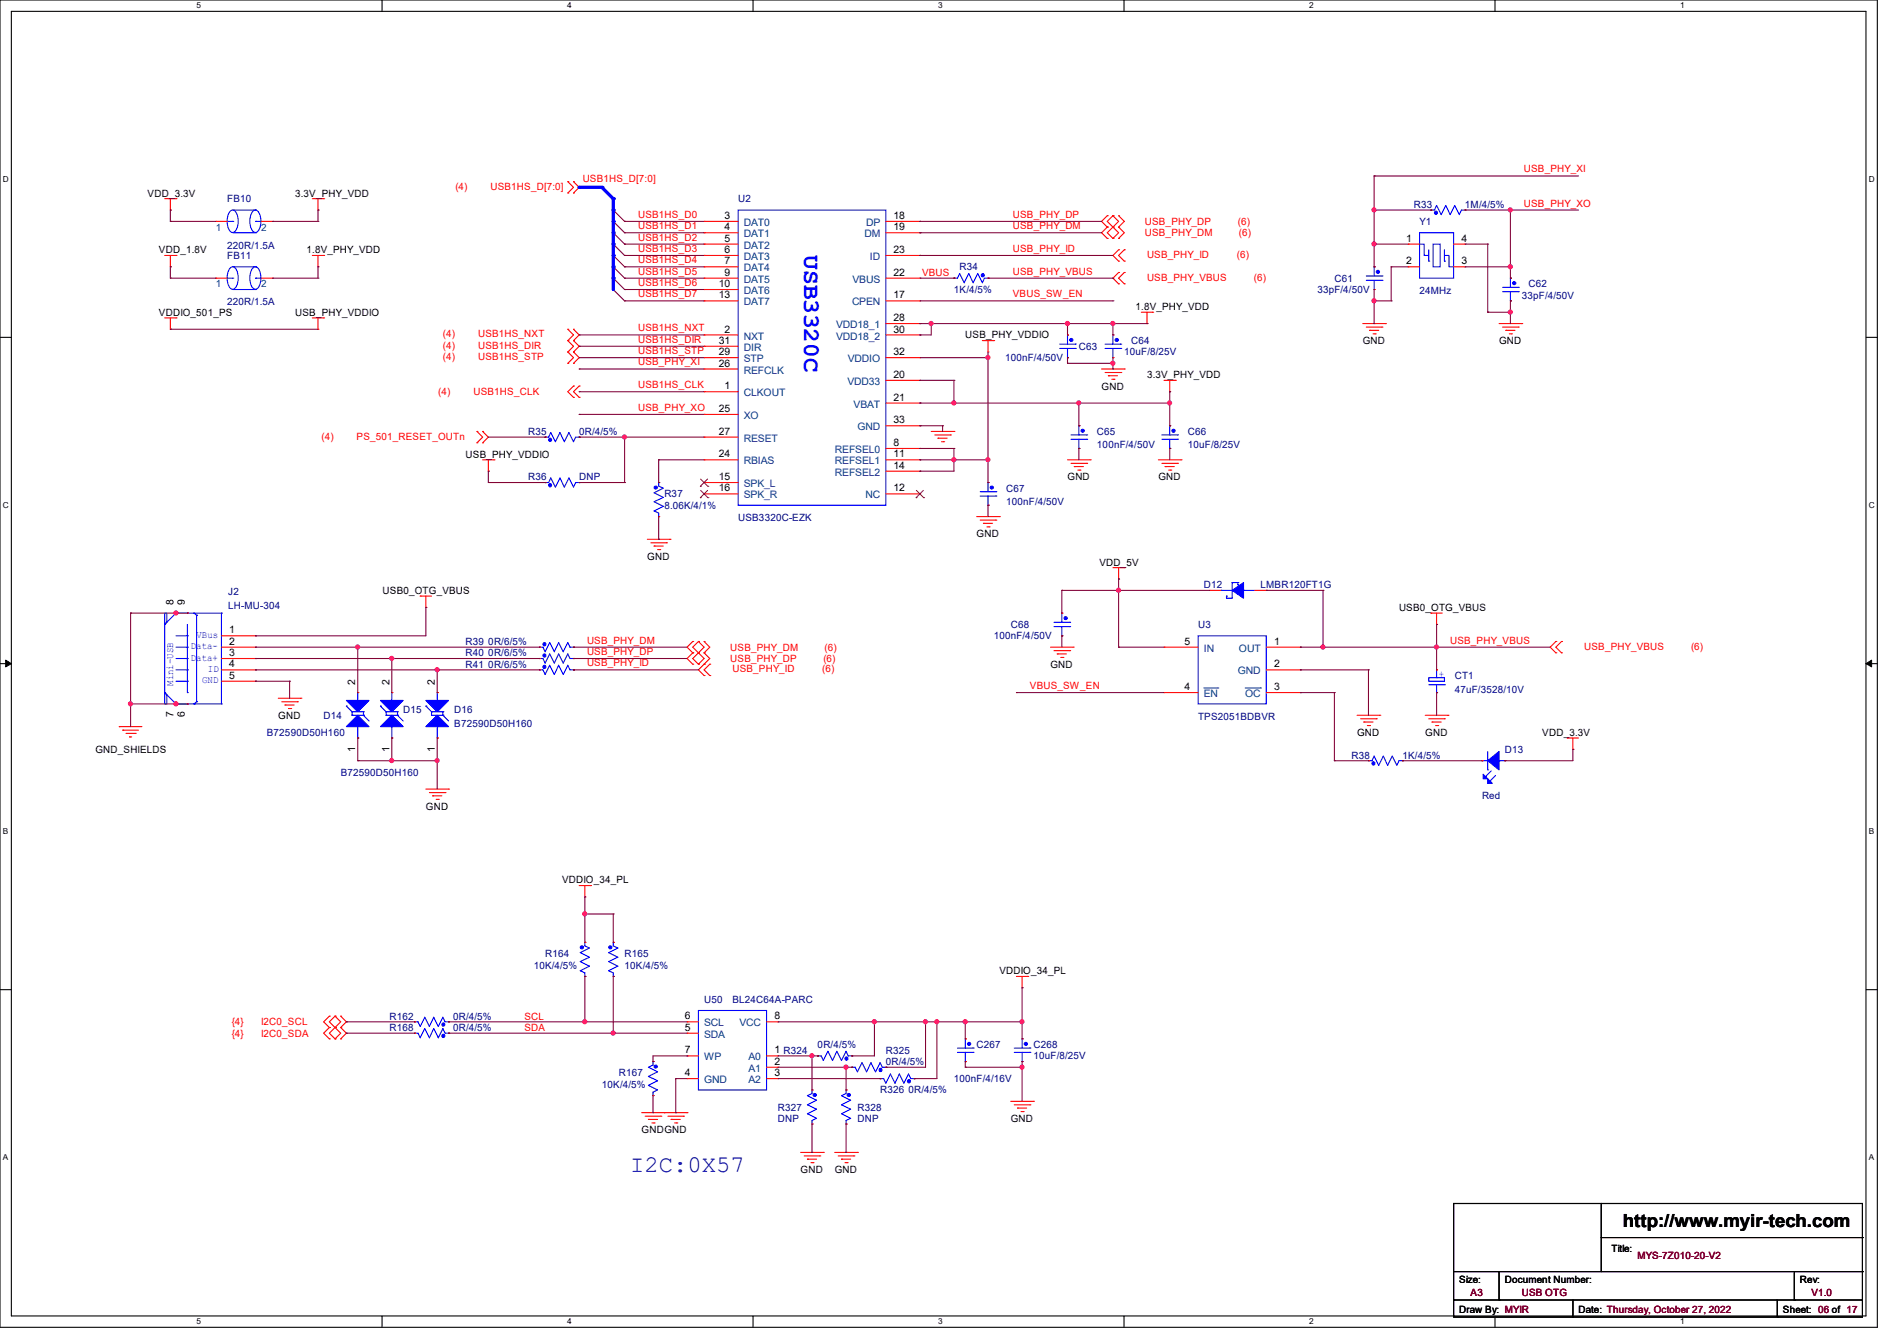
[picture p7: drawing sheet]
<svg xmlns="http://www.w3.org/2000/svg" width="297mm" height="210mm" viewBox="0 0 297 210" stroke-linecap="round" stroke-linejoin="round" font-family="sans-serif">
<defs><g id="words">
<text font-size="3.7" fill="#00f" x="125.9" y="40" transform="rotate(90 125.9 40)">USB3320C</text>
<text font-size="3.7" fill="#0000a0" x="98.7" y="183.5">I2C:0X57</text>
<text font-size="2.8" x="254.1" y="192.2">http://www.myir-tech.com</text>
<g font-size="1.6" fill="#f00">
<text x="71.3" y="29.7">(4)</text>
<text x="76.8" y="29.7">USB1HS_D[7:0]</text>
<text x="91.2" y="28.6">USB1HS_D[7:0]</text>
<text x="238.6" y="27">USB_PHY_XI</text>
<text x="99.9" y="34.1">USB1HS_D0</text>
<text x="99.9" y="35.9">USB1HS_D1</text>
<text x="158.6" y="35.9">USB_PHY_DM</text>
<text x="158.6" y="34.1">USB_PHY_DP</text>
<text x="179.2" y="35.2">USB_PHY_DP</text>
<text x="193.8" y="35.2">(6)</text>
<text x="238.6" y="32.3">USB_PHY_XO</text>
<text x="99.9" y="37.7">USB1HS_D2</text>
<text x="99.9" y="39.5">USB1HS_D3</text>
<text x="99.9" y="41.2">USB1HS_D4</text>
<text x="158.6" y="39.5">USB_PHY_ID</text>
<text x="179.2" y="37">USB_PHY_DM</text>
<text x="179.6" y="40.4">USB_PHY_ID</text>
<text x="193.6" y="40.4">(6)</text>
<text x="194" y="37">(6)</text>
<text x="99.9" y="43">USB1HS_D5</text>
<text x="99.9" y="44.8">USB1HS_D6</text>
<text x="99.9" y="46.6">USB1HS_D7</text>
<text x="144.4" y="43.2">VBUS</text>
<text x="158.6" y="43">USB_PHY_VBUS</text>
<text x="158.6" y="46.6">VBUS_SW_EN</text>
<text x="179.6" y="43.9">USB_PHY_VBUS</text>
<text x="196.3" y="43.9">(6)</text>
<text x="69.3" y="52.8">(4)</text>
<text x="74.8" y="52.8">USB1HS_NXT</text>
<text x="99.9" y="51.9">USB1HS_NXT</text>
<text x="99.9" y="53.7">USB1HS_DIR</text>
<text x="69.3" y="54.6">(4)</text>
<text x="69.3" y="56.4">(4)</text>
<text x="74.8" y="54.6">USB1HS_DIR</text>
<text x="74.8" y="56.4">USB1HS_STP</text>
<text x="99.9" y="57.2">USB_PHY_XI</text>
<text x="99.9" y="55.5">USB1HS_STP</text>
<text x="68.6" y="61.9">(4)</text>
<text x="74.1" y="61.9">USB1HS_CLK</text>
<text x="99.9" y="60.8">USB1HS_CLK</text>
<text x="99.9" y="64.3">USB_PHY_XO</text>
<text x="50.3" y="68.8">(4)</text>
<text x="55.8" y="68.8">PS_501_RESET_OUTn</text>
<text x="91.9" y="100.8">USB_PHY_DM</text>
<text x="114.3" y="101.9">USB_PHY_DM</text>
<text x="129.1" y="101.9">(6)</text>
<text x="227" y="100.8">USB_PHY_VBUS</text>
<text x="248" y="101.7">USB_PHY_VBUS</text>
<text x="264.8" y="101.7">(6)</text>
<text x="91.9" y="102.6">USB_PHY_DP</text>
<text x="91.9" y="104.4">USB_PHY_ID</text>
<text x="114.3" y="103.7">USB_PHY_DP</text>
<text x="114.7" y="105.3">USB_PHY_ID</text>
<text x="128.7" y="105.3">(6)</text>
<text x="128.9" y="103.7">(6)</text>
<text x="161.2" y="107.9">VBUS_SW_EN</text>
<text x="36.3" y="160.6">{4}</text>
<text x="40.9" y="160.6">I2C0_SCL</text>
<text x="82.1" y="159.7">SCL</text>
<text x="82.1" y="161.5">SDA</text>
<text x="36.3" y="162.3">{4}</text>
<text x="40.9" y="162.3">I2C0_SDA</text>
</g>
<g font-size="1.6">
<text x="23.1" y="30.8">VDD_3.3V</text>
<text x="46.2" y="30.8">3.3V_PHY_VDD</text>
<text x="113.5" y="34.3">3</text>
<text x="139.9" y="34.3">18</text>
<text x="24.9" y="39.7">VDD_1.8V</text>
<text x="48" y="39.7">1.8V_PHY_VDD</text>
<text x="113.5" y="36.1">4</text>
<text x="113.5" y="37.8">5</text>
<text x="113.5" y="39.6">6</text>
<text x="113.5" y="41.4">7</text>
<text x="139.9" y="36.1">19</text>
<text x="139.9" y="39.6">23</text>
<text x="220.1" y="37.8">1</text>
<text x="220.1" y="41.4">2</text>
<text x="228.8" y="37.8">4</text>
<text x="228.8" y="41.4">3</text>
<text x="112.6" y="45">10</text>
<text x="112.6" y="46.7">13</text>
<text x="113.5" y="43.2">9</text>
<text x="139.9" y="43.2">22</text>
<text x="139.9" y="46.7">17</text>
<text x="24.9" y="49.4">VDDIO_501_PS</text>
<text x="46.2" y="49.4">USB_PHY_VDDIO</text>
<text x="112.6" y="53.8">31</text>
<text x="113.5" y="52.1">2</text>
<text x="139.9" y="50.3">28</text>
<text x="139.9" y="52.1">30</text>
<text x="151.1" y="53">USB_PHY_VDDIO</text>
<text x="177.8" y="48.6">1.8V_PHY_VDD</text>
<text x="213.4" y="53.9">GND</text>
<text x="234.7" y="53.9">GND</text>
<text x="112.6" y="55.6">29</text>
<text x="112.6" y="57.4">26</text>
<text x="139.9" y="55.6">32</text>
<text x="139.9" y="59.2">20</text>
<text x="179.6" y="59.2">3.3V_PHY_VDD</text>
<text x="112.6" y="64.5">25</text>
<text x="113.5" y="61">1</text>
<text x="139.9" y="62.7">21</text>
<text x="172.5" y="61">GND</text>
<text x="72.9" y="71.7">USB_PHY_VDDIO</text>
<text x="112.6" y="68.1">27</text>
<text x="112.6" y="71.6">24</text>
<text x="139.9" y="66.3">33</text>
<text x="139.9" y="69.8">8</text>
<text x="139.9" y="71.6">11</text>
<text x="112.6" y="75.2">15</text>
<text x="112.6" y="77">16</text>
<text x="139.9" y="73.4">14</text>
<text x="139.9" y="77">12</text>
<text x="167.1" y="75.2">GND</text>
<text x="181.4" y="75.2">GND</text>
<text x="101.3" y="87.7">GND</text>
<text x="152.9" y="84.1">GND</text>
<text x="172.1" y="88.6">VDD_5V</text>
<text x="27.2" y="94.8" transform="rotate(-90 27.2 94.8)">8</text>
<text x="29" y="94.8" transform="rotate(-90 29 94.8)">9</text>
<text x="59.9" y="93">USB0_OTG_VBUS</text>
<text x="219" y="95.7">USB0_OTG_VBUS</text>
<text x="35.9" y="99.2">1</text>
<text x="35.9" y="101">2</text>
<text x="185.5" y="101">5</text>
<text x="199.5" y="101">1</text>
<text x="35.9" y="102.7">3</text>
<text x="35.9" y="104.5">4</text>
<text x="35.9" y="106.3">5</text>
<text x="55.6" y="107.2" transform="rotate(-90 55.6 107.2)">2</text>
<text x="61" y="107.2" transform="rotate(-90 61 107.2)">2</text>
<text x="68.1" y="107.2" transform="rotate(-90 68.1 107.2)">2</text>
<text x="164.5" y="104.6">GND</text>
<text x="199.5" y="104.5">2</text>
<text x="27.2" y="112.4" transform="rotate(-90 27.2 112.4)">7</text>
<text x="29" y="112.4" transform="rotate(-90 29 112.4)">6</text>
<text x="43.6" y="112.6">GND</text>
<text x="185.5" y="108.1">4</text>
<text x="199.5" y="108.1">3</text>
<text x="14.9" y="117.9">GND_SHIELDS</text>
<text x="55.6" y="117.7" transform="rotate(-90 55.6 117.7)">1</text>
<text x="61" y="117.7" transform="rotate(-90 61 117.7)">1</text>
<text x="68.1" y="117.7" transform="rotate(-90 68.1 117.7)">1</text>
<text x="212.5" y="115.2">GND</text>
<text x="223.1" y="115.2">GND</text>
<text x="241.5" y="115.2">VDD_3.3V</text>
<text x="66.7" y="126.8">GND</text>
<text x="88" y="138.3">VDDIO_34_PL</text>
<text x="156.5" y="152.6">VDDIO_34_PL</text>
<text x="107.2" y="161.4">5</text>
<text x="107.2" y="159.6">6</text>
<text x="121.2" y="159.6">8</text>
<text x="107.2" y="165">7</text>
<text x="121.2" y="165">1 R324</text>
<text x="121.2" y="166.8">2</text>
<text x="107.2" y="168.5">4</text>
<text x="121.2" y="168.5">3</text>
<text x="100.5" y="177.5">GNDGND</text>
<text x="158.2" y="175.7">GND</text>
<text x="125.3" y="183.7">GND</text>
<text x="130.7" y="183.7">GND</text>
<text x="252.3" y="196.1">Title:</text>
<text x="228.5" y="200.9">Size:</text>
<text x="235.6" y="200.9">Document Number:</text>
<text x="281.8" y="200.9">Rev:</text>
<text x="228.5" y="205.6">Draw By: MYIR</text>
<text x="247.1" y="205.6">Date: Thursday, October 27, 2022</text>
<text x="279.1" y="205.6">Sheet: 06 of 17</text>
</g>
<g font-size="1.6" fill="#000080">
<text x="35.6" y="31.7">FB10</text>
<text x="115.6" y="31.7">U2</text>
<text x="221.4" y="32.6">R33</text>
<text x="222.2" y="35.2">Y1</text>
<text x="229.4" y="32.6">1M/4/5%</text>
<text x="35.6" y="38.9">220R/1.5A</text>
<text x="35.6" y="40.6">FB11</text>
<text x="35.6" y="47.8">220R/1.5A</text>
<text x="149.4" y="45.9">1K/4/5%</text>
<text x="150.2" y="42.3">R34</text>
<text x="206.2" y="45.9">33pF/4/50V</text>
<text x="208.9" y="44.1">C61</text>
<text x="222.2" y="46.1">24MHz</text>
<text x="238.3" y="46.8">33pF/4/50V</text>
<text x="239.3" y="45">C62</text>
<text x="177.1" y="53.9">C64</text>
<text x="157.4" y="56.6">100nF/4/50V</text>
<text x="168.9" y="54.8">C63</text>
<text x="176" y="55.7">10uF/8/25V</text>
<text x="82.7" y="68.1">R35</text>
<text x="90.7" y="68.1">0R/4/5%</text>
<text x="171.7" y="68.1">C65</text>
<text x="171.7" y="70.2">100nF/4/50V</text>
<text x="186" y="68.1">C66</text>
<text x="186" y="70.2">10uF/8/25V</text>
<text x="82.7" y="75.2">R36</text>
<text x="90.7" y="75.2">DNP</text>
<text x="104" y="77.9">R37</text>
<text x="157.5" y="77">C67</text>
<text x="104" y="79.7">8.06K/4/1%</text>
<text x="115.6" y="81.6">USB3320C-EZK</text>
<text x="157.5" y="79.1">100nF/4/50V</text>
<text x="35.7" y="93.2">J2</text>
<text x="35.7" y="95.3">LH-MU-304</text>
<text x="188.5" y="92.1">D12</text>
<text x="197.4" y="92.1">LMBR120FT1G</text>
<text x="72.9" y="101">R39</text>
<text x="76.5" y="101">0R/6/5%</text>
<text x="155.6" y="100.1">100nF/4/50V</text>
<text x="158.2" y="98.3">C68</text>
<text x="187.6" y="98.3">U3</text>
<text x="72.9" y="102.8">R40</text>
<text x="72.9" y="104.6">R41</text>
<text x="76.5" y="102.8">0R/6/5%</text>
<text x="76.5" y="104.6">0R/6/5%</text>
<text x="227.8" y="106.3">CT1</text>
<text x="50.7" y="112.6">D14</text>
<text x="63.1" y="111.7">D15</text>
<text x="71.1" y="111.7">D16</text>
<text x="71.1" y="113.8">B72590D50H160</text>
<text x="187.6" y="112.7">TPS2051BDBVR</text>
<text x="227.8" y="108.5">47uF/3528/10V</text>
<text x="41.8" y="115.2">B72590D50H160</text>
<text x="211.6" y="118.8">R38</text>
<text x="219.6" y="118.8">1K/4/5%</text>
<text x="235.6" y="117.9">D13</text>
<text x="53.3" y="121.5">B72590D50H160</text>
<text x="232" y="125.2">Red</text>
<text x="85.3" y="149.9">R164</text>
<text x="97.8" y="149.9">R165</text>
<text x="83.6" y="151.7">10K/4/5%</text>
<text x="97.8" y="151.7">10K/4/5%</text>
<text x="61" y="161.5">R168</text>
<text x="61" y="159.7">R162</text>
<text x="71" y="161.5">0R/4/5%</text>
<text x="71" y="159.7">0R/4/5%</text>
<text x="110.2" y="157">U50</text>
<text x="114.7" y="157">BL24C64A-PARC</text>
<text x="128" y="164.1">0R/4/5%</text>
<text x="138.7" y="165">R325</text>
<text x="138.7" y="166.8">0R/4/5%</text>
<text x="152.9" y="164.1">C267</text>
<text x="161.8" y="164.1">C268</text>
<text x="161.8" y="165.9">10uF/8/25V</text>
<text x="94.2" y="170.3">10K/4/5%</text>
<text x="96.9" y="168.6">R167</text>
<text x="121.8" y="173.9">R327</text>
<text x="134.2" y="173.9">R328</text>
<text x="137.8" y="171.2">R326</text>
<text x="142.2" y="171.2">0R/4/5%</text>
<text x="149.4" y="169.5">100nF/4/16V</text>
<text x="121.8" y="175.7">DNP</text>
<text x="134.2" y="175.7">DNP</text>
</g>
<g font-size="1.6" fill="#004080">
<text x="116.5" y="35.4">DAT0</text>
<text x="135.6" y="35.4">DP</text>
<text x="33.8" y="36.1">1</text>
<text x="40.9" y="36.1">2</text>
<text x="116.5" y="37.2">DAT1</text>
<text x="116.5" y="38.9">DAT2</text>
<text x="116.5" y="40.7">DAT3</text>
<text x="135.3" y="37.2">DM</text>
<text x="136.2" y="40.7">ID</text>
<text x="33.8" y="45">1</text>
<text x="40.9" y="45">2</text>
<text x="116.5" y="42.5">DAT4</text>
<text x="116.5" y="44.3">DAT5</text>
<text x="116.5" y="46.1">DAT6</text>
<text x="116.5" y="47.8">DAT7</text>
<text x="133.4" y="47.8">CPEN</text>
<text x="133.5" y="44.3">VBUS</text>
<text x="116.5" y="53.2">NXT</text>
<text x="130.9" y="51.4">VDD18_1</text>
<text x="130.9" y="53.2">VDD18_2</text>
<text x="116.5" y="54.9">DIR</text>
<text x="116.5" y="56.7">STP</text>
<text x="116.5" y="58.5">REFCLK</text>
<text x="132.7" y="56.7">VDDIO</text>
<text x="116.5" y="62.1">CLKOUT</text>
<text x="116.5" y="65.6">XO</text>
<text x="132.7" y="60.3">VDD33</text>
<text x="133.6" y="63.8">VBAT</text>
<text x="116.5" y="69.2">RESET</text>
<text x="130.7" y="71">REFSEL0</text>
<text x="134.2" y="67.4">GND</text>
<text x="116.5" y="72.7">RBIAS</text>
<text x="116.5" y="76.3">SPK_L</text>
<text x="130.7" y="72.7">REFSEL1</text>
<text x="130.7" y="74.5">REFSEL2</text>
<text x="116.5" y="78.1">SPK_R</text>
<text x="135.5" y="78.1">NC</text>
<text x="188.5" y="102.1">IN</text>
<text x="193.8" y="105.6">GND</text>
<text x="194" y="102.1">OUT</text>
<text x="188.5" y="109.2">EN</text>
<text x="194.9" y="109.2">OC</text>
<text x="110.2" y="160.7">SCL</text>
<text x="115.8" y="160.7">VCC</text>
<text x="110.2" y="162.5">SDA</text>
<text x="110.2" y="166.1">WP</text>
<text x="117.2" y="166.1">A0</text>
<text x="117.2" y="167.9">A1</text>
<text x="110.2" y="169.6">GND</text>
<text x="117.2" y="169.6">A2</text>
</g>
<g font-size="1.6" fill="#00f">
<text x="29.9" y="101.7">Data-</text>
<text x="30.8" y="99.9">VBus</text>
<text x="27.1" y="107.4" transform="rotate(-90 27.1 107.4)">Mini-USB</text>
<text x="29.9" y="103.5">Data+</text>
<text x="31.7" y="107">GND</text>
<text x="32.6" y="105.2">ID</text>
<text x="225.3" y="106">+</text>
</g>
<g font-size="1.6" fill="#800000">
<text x="256.4" y="197.2">MYS-7Z010-20-V2</text>
<text x="230.3" y="202.9">A3</text>
<text x="238.3" y="202.9">USB OTG</text>
<text x="283.6" y="202.9">V1.0</text>
</g>
<g font-size="1.3">
<text x="30.8" y="1.3">5</text>
<text x="88.8" y="1.3">4</text>
<text x="146.9" y="1.3">3</text>
<text x="205" y="1.3">2</text>
<text x="263.1" y="1.3">1</text>
<text x=".5" y="28.4">D</text>
<text x="292.6" y="28.4">D</text>
<text x=".5" y="79.5">C</text>
<text x="292.6" y="79.5">C</text>
<text x=".5" y="130.6">B</text>
<text x="292.6" y="130.6">B</text>
<text x=".5" y="181.7">A</text>
<text x="292.6" y="181.7">A</text>
<text x="30.8" y="207.4">5</text>
<text x="88.8" y="207.4">4</text>
<text x="146.9" y="207.4">3</text>
<text x="205" y="207.4">2</text>
<text x="263.1" y="207.4">1</text>
</g>
</g></defs>
<g fill="none" stroke="#000" stroke-width=".17">
<path d="M0 0h293.9v207.9h-293.9zM1.8 1.8h290.3v204.3h-290.3zM59.8 0v1.8M117.9 0v1.8M176 0v1.8M234.1 0v1.8M0 52.8h1.8M292.1 52.8h1.8M0 103.9h1.8M292.1 103.9h1.8M0 155h1.8M292.1 155h1.8"/>
<path d="M227.6 188.5h64v17.7h-64zM227.6 199.1h64M234.7 199.1v4.5M250.7 188.5h.1M250.7 188.5v10.6M250.7 193.8h40.9M280.9 199.1v4.5M291.6 199.1h.1M291.6 193.8h.1M59.8 206.1v1.8M117.9 206.1v1.8M176 206.1v1.8"/>
<path d="M227.6 203.6h.1M227.6 203.6h64M234.1 206.1v1.8M234.7 203.6h.1M246.3 206.2h.1M246.3 203.6v2.6M278.3 206.2h.1M278.3 203.6v2.6M280.9 203.6h.1"/>
</g>
<path d="M.9 103.4l.9 .5-.9 .5zM292.1 103.9l.9-.5v1z" fill="#000"/>
<path d="M.9 103.4l.9 .5-.9 .5zM292.1 103.9l.9-.5v1z" fill="none" stroke="#000" stroke-width=".16"/>
<g fill="none" stroke="#f00" stroke-width=".17">
<path d="M25.8 31.1h1.8M26.7 32.9h.1M26.7 31.1v1.8M27.6 31.1h.1M48.9 31.1h1.8M49.8 32.9h.1M49.8 31.1v1.8M50.7 31.1h.1M88.9 28.4h.1M88.9 30.2h.1M88.9 28.4l.9 .9-.9 .9M89.8 30.2h.1"/>
<path d="M89.8 28.4h.1M89.8 28.4l.9 .9-.9 .9M173.4 35.6h.1M173.4 37.3h.1M173.4 33.8h.1M173.4 35.6l-.9 .8 .9 .9M173.4 33.8l-.9 .9 .9 .9M174.2 37.3h.1M174.2 35.6h.1M174.2 33.8h.1M174.2 33.8l-.8 .9 1.7 1.7-.9 .9M174.2 33.8l.9 .9-1.7 1.7 .8 .9"/>
<path d="M175.1 39.1h.1M175.1 35.6h.1M175.1 37.3h.1M175.1 33.8h.1M175.1 39.1l-.9 .9 .9 .9M175.1 35.6l.9 .8-.9 .9M175.1 33.8l.9 .9-.9 .9M176 39.1h.1M176 39.1l-.9 .9 .9 .9M25.8 40h1.8M25.8 49.8h1.8M26.7 51.6h.1"/>
<path d="M26.7 41.8h.1M26.7 40v1.8M26.7 49.8v1.8M27.6 49.8h.1M27.6 40h.1M48.9 40h1.8M48.9 49.8h1.8M49.8 41.8h.1M49.8 51.6h.1M49.8 40v1.8M49.8 49.8v1.8M50.7 40h.1"/>
<path d="M50.7 49.8h.1M88.9 51.6h.1M88.9 53.3h.1M88.9 55.1h.1M88.9 56.9h.1M88.9 51.6l.9 .9-.9 .8M88.9 53.3l.9 .9-.9 .9M88.9 55.1l.9 .9-.9 .9M89.8 53.3h.1M89.8 51.6h.1M89.8 55.1h.1M89.8 56.9h.1"/>
<path d="M89.8 51.6l.9 .9-.9 .8M89.8 53.3l.9 .9-.9 .9M89.8 55.1l.9 .9-.9 .9M153.8 53.3h1.8M154.7 55.1h.1M154.7 53.3v1.8M155.6 53.3h.1M172.5 57.8h3.5M173 58.3h2.5M173.5 58.8h.1M173.5 58.8h1.5M174.1 59.4h.3"/>
<path d="M174.4 59.4h.1M175.1 44.4h.1M175.1 42.7h.1M175.1 40.9h.1M175.1 42.7l-.9 .9 .9 .8M175.5 58.3h.1M176 57.8h.1M176 42.7h.1M176 44.4h.1M176 40.9h.1M176 42.7l-.9 .9 .9 .8M178.7 48.9h1.8"/>
<path d="M179.6 50.7h.1M179.6 48.9v1.8M180.5 48.9h.1M182.2 59.6h1.8M183.1 59.6v1.7M184 59.6h.1M213.4 50.7h3.5M213.9 51.2h2.5M214.4 51.7h.1M214.4 51.7h1.5M215 52.3h.3M215.3 52.3h.1"/>
<path d="M216.4 51.2h.1M216.9 50.7h.1M234.7 50.7h3.6M235.2 51.2h2.5M235.8 51.7h.1M235.8 51.7h1.4M236.3 52.3h.3M236.6 52.3h.1M237.7 51.2h.1M238.3 50.7h.1M74.7 67.6h.1M74.7 69.3h.1"/>
<path d="M74.7 67.6l.9 .9-.9 .8M75.6 69.3h.1M75.6 67.6h.1M75.6 72h1.7M75.6 67.6l.9 .9-.9 .8M76.5 73.8h.1M76.5 72v1.8M77.3 72h.1M89.8 60.5h.1M89.8 62.2h.1M89.8 60.5l-.9 .8 .9 .9M90.7 60.5h.1"/>
<path d="M90.7 62.2h.1M90.7 60.5l-.9 .8 .9 .9M145.8 67.6h3.6M146.3 68.1h2.5M146.9 68.6h.1M146.9 68.6h1.4M147.4 69.2h.3M147.7 69.2h.1M148.8 68.1h.1M149.4 67.6h.1M167.1 72h3.6M167.7 72.6h2.4"/>
<path d="M168.2 73.1h.1M168.2 73.1h1.4M168.7 73.6h.4M169.1 73.6h.1M170.1 72.6h.1M170.7 72h.1M181.4 72h3.5M181.9 72.6h2.5M182.4 73.1h.1M182.4 73.1h1.5M183 73.6h.3M183.1 61.3h.1"/>
<path d="M183.3 73.6h.1M184.4 72.6h.1M184.9 72h.1M65.8 93.3h.1M65.8 93.3h1.8M66.7 95.1h.1M66.7 93.3v1.8M101.3 84.5h3.6M101.9 85h2.5M102.4 85.5h.1M102.4 85.5h1.4M103 86.1h.3"/>
<path d="M103.3 86.1h.1M104.4 85h.1M104.9 84.5h.1M152.9 80.9h3.6M153.5 81.4h2.4M154 82h.1M154 82h1.4M154.5 82.5h.4M154.9 82.5h.1M155.9 81.4h.1M156.5 80.9h.1M174.2 88.9h1.8"/>
<path d="M175.1 90.7h.1M175.1 88.9v1.8M176 88.9h.1M224 96h.1M224 96h1.8M224.9 97.8h.1M224.9 96v1.8M18.7 113.8h.1M18.7 113.8h3.5M19.2 114.3h.1M19.2 114.3h2.5M19.7 114.9h1.5"/>
<path d="M20.3 115.4h.1M20.3 115.4h.3M21.2 114.9h.1M43.6 109.3h3.5M44.1 109.9h2.5M44.6 110.4h.1M44.6 110.4h1.5M45.2 111h.3M45.5 111h.1M46.6 109.9h.1M47.1 109.3h.1M108.5 100.5h.1"/>
<path d="M108.5 102.2h.1M108.5 104h.1M108.5 100.5l-.9 .8 .9 .9M108.5 102.2l-.9 .9 .9 .9M109.3 102.2h.1M109.3 100.5h.1M109.3 104h.1M109.3 100.5l.9 .8-1.7 1.8 .8 .9M109.3 100.5l-.8 .8 1.7 1.8-.9 .9M110.2 100.5h.1M110.2 102.2h.1M110.2 104h.1"/>
<path d="M110.2 105.8h.1M110.2 102.2l.9 .9-1.8 1.8 .9 .9M110.2 100.5l.9 .8-.9 .9M111.1 104h.1M111.1 105.8h.1M111.1 104l-.9 .9 .9 .9M164.5 101.3h3.5M165 101.9h2.5M165.5 102.4h.1M165.5 102.4h1.5M166.1 103h.3M166.4 103h.1"/>
<path d="M167.5 101.9h.1M168 101.3h.1M212.5 112h3.5M213 112.6h2.5M213.5 113.1h.1M213.5 113.1h1.5M214.1 113.6h.3M214.4 113.6h.1M215.5 112.6h.1M216 112h.1M223.1 112h3.6M223.7 112.6h2.4"/>
<path d="M224.2 113.1h.1M224.2 113.1h1.4M224.7 113.6h.4M225.1 113.6h.1M226.1 112.6h.1M226.7 112h.1M243.6 102.2h.1M243.6 100.5h.1M243.6 100.5l-.9 .8 .9 .9M244.5 100.5h.1M244.5 102.2h.1M244.5 100.5l-.9 .8 .9 .9"/>
<path d="M245.4 115.6h.1M245.4 115.6h1.7M246.3 117.3h.1M246.3 115.6v1.7M66.7 123.6h3.5M67.2 124.1h2.5M67.7 124.6h.1M67.7 124.6h1.5M68.3 125.2h.3M68.6 125.2h.1M69.7 124.1h.1M70.2 123.6h.1"/>
<path d="M90.7 138.7h1.8M91.6 138.7v1.8M92.5 138.7h.1M51.6 159.1h.1M51.6 159.1l-.9 .9 .9 .9M52.5 159.1h.1M52.5 159.1l-.9 .9 1.7 1.8-.8 .9M52.5 159.1l.8 .9-1.7 1.8 .9 .9M53.3 159.1h.1M53.3 159.1l.9 .9-.9 .9M91.6 140.5h.1M159.1 152.9h1.8"/>
<path d="M160 154.7h.1M160 152.9v1.8M160.9 152.9h.1M51.6 160.9h.1M51.6 162.7h.1M51.6 160.9l-.9 .9 .9 .9M52.5 160.9h.1M52.5 162.7h.1M53.3 160.9h.1M53.3 162.7h.1M53.3 160.9l.9 .9-.9 .9M100.5 174.2h7.1"/>
<path d="M101 174.8h2.5M101.5 175.3h.1M101.5 175.3h1.5M102.1 175.9h.3M102.4 175.9h.1M103.5 174.8h.1M104 174.2h.1M104.6 174.8h2.4M105.1 175.3h.1M105.1 175.3h1.4M105.6 175.9h.4M106 175.9h.1"/>
<path d="M107 174.8h.1M107.6 174.2h.1M158.2 172.5h3.6M158.8 173h2.4M159.3 173.5h.1M159.3 173.5h1.4M159.9 174.1h.3M160.2 174.1h.1M161.2 173h.1M161.8 172.5h.1M125.3 180.5h3.6M125.9 181h2.5"/>
<path d="M126.4 181.5h.1M126.4 181.5h1.4M127 182.1h.3M127.3 182.1h.1M128.4 181h.1M128.9 180.5h.1M130.7 180.5h3.5M131.2 181h2.5M131.7 181.5h.1M131.7 181.5h1.5M132.3 182.1h.3M132.6 182.1h.1"/>
<path d="M133.7 181h.1M134.2 180.5h.1"/>
</g>
<g fill="none" stroke="#800040" stroke-width=".17">
<path d="M96 36.4h.1M96 38.2h.1M96 32.9h.1M96 34.7h.1M96 36.4l1.8 1.8M96 38.2l1.8 1.8M96 32.9l1.8 1.8M96 34.7l1.8 1.7M96 40h.1M96 41.8h.1M96 43.6h.1M96 45.3h.1"/>
<path d="M96 40l1.8 1.8M96 41.8l1.8 1.8M96 43.6l1.8 1.7M96 45.3l1.8 1.8"/>
</g>
<path d="M85.3 68.5h.1M85.3 68.5h.6l.3-.8 .8 1.5 .7-1.5 .6 1.5 .8-1.5 .7 1.5 .3-.7h.6M90.7 68.5h.1" fill="none" stroke="#00f" stroke-width=".17"/>
<circle cx="86.1" cy="68.9" r=".24" fill="#00f"/>
<g fill="none" stroke="#00f" stroke-width=".17">
<path d="M165 98.1h2.5M165 97.5h2.5M166.2 96h.1M166.2 99.6h.1M166.2 96v1.5M166.2 98.1v1.5M167.5 98.1h.1M167.5 97.5h.1"/>
<circle cx="86.1" cy="68.9" r=".24"/>
</g>
<path d="M85.3 68.5h.1M90.7 68.5h.1" fill="none" stroke="#f00" stroke-width=".17"/>
<circle cx="166.8" cy="96.8" r=".24" fill="#00f"/>
<circle cx="166.8" cy="96.8" r=".24" fill="none" stroke="#00f" stroke-width=".17"/>
<path d="M166.2 96h.1M166.2 99.6h.1" fill="none" stroke="#f00" stroke-width=".17"/>
<path d="M66.7 109.7h3.5l-1.7 1.8z" fill="#00f"/>
<path d="M66.7 109.7h3.5l-1.7 1.8z" fill="none" stroke="#00f" stroke-width=".17"/>
<path d="M68.5 112l1.7 1.8h-3.5z" fill="#00f"/>
<g fill="none" stroke="#00f" stroke-width=".17">
<path d="M224 32.9h.1M224 32.9h.6l.3-.7 .7 1.4 .8-1.4 .6 1.4 .8-1.4 .7 1.4 .3-.7h.6M229.4 32.9h.1M66.7 110.6h.1M66.7 110.6l.9 .9M67.6 112h.1M67.6 111.5h.1M67.6 112h1.7M67.6 111.5v.5M67.6 111.5h1.7M68.5 112l1.7 1.8h-3.5zM68.5 113.8h.1"/>
<path d="M68.5 108.5h.1M68.5 108.5v1.2M68.5 113.8v1.8M69.3 112h.1M69.3 111.5h.1M69.3 112l.9 .9M69.3 111.5v.5M223.7 106.1h2.4v.6h-2.4zM223.7 107.2h2.4M224.9 108.5h.1M224.9 106.1h.1M224.9 104.9v1.2"/>
<path d="M224.9 107.2v1.3M226.1 107.2h.1"/>
</g>
<path d="M68.5 115.6h.1M68.5 108.5h.1M224.9 104.9h.1M224.9 108.5h.1" fill="none" stroke="#f00" stroke-width=".17"/>
<circle cx="224.8" cy="33.3" r=".24" fill="#00f"/>
<g fill="none" stroke="#00f" stroke-width=".17">
<path d="M35.6 34.7h.8M36.2 33l.2-.1a1.22 1.22 0 0 1 .9 1.2 2.59 2.59 0 0 1-.6 2.2l-.3 .1a1.22 1.22 0 0 1-.8-1.2 2.59 2.59 0 0 1 .6-2.2zM36.4 34.7h.1M36.4 32.9h3.6M36.4 36.4h3.6M39.7 33l.3-.1a1.22 1.22 0 0 1 .8 1.2 2.59 2.59 0 0 1-.5 2.2l-.3 .1a1.22 1.22 0 0 1-.8-1.2 2.59 2.59 0 0 1 .5-2.2zM40 34.7h.1M40 32.9h.1M40 36.4h.1M40 34.7h.9"/>
<circle cx="224.8" cy="33.3" r=".24"/>
</g>
<path d="M33.8 34.7h.1M33.8 34.7h1.8M40.9 34.7h1.8M42.7 34.7h.1M224 32.9h.1M229.4 32.9h.1" fill="none" stroke="#f00" stroke-width=".17"/>
<path d="M59.6 109.7h3.5l-1.8 1.8z" fill="#00f"/>
<path d="M59.6 109.7h3.5l-1.8 1.8z" fill="none" stroke="#00f" stroke-width=".17"/>
<path d="M59.6 113.8l1.7-1.8 1.8 1.8z" fill="#00f"/>
<g fill="none" stroke="#00f" stroke-width=".17">
<path d="M59.6 113.8l1.7-1.8 1.8 1.8zM59.6 110.6h.1M59.6 110.6l.9 .9M60.5 112h.1M60.5 111.5h.1M60.5 112h1.7M60.5 111.5v.5M60.5 111.5h1.7M61.3 113.8h.1M61.3 108.5h.1M61.3 108.5v1.2M61.3 113.8v1.8"/>
<path d="M62.2 112h.1M62.2 111.5h.1M62.2 112l.9 .9M62.2 111.5v.5"/>
</g>
<path d="M61.3 115.6h.1M61.3 108.5h.1" fill="none" stroke="#f00" stroke-width=".17"/>
<path d="M232.9 119.1l1.8-1.4v2.9z" fill-rule="evenodd" fill="#00f"/>
<path d="M232.9 119.1l1.8-1.4v2.9z" fill="none" stroke="#00f" stroke-width=".17"/>
<path d="M232.9 122l.7 .7h-.7z" fill="#00f"/>
<path d="M232 119.1h.1M232 119.1h.9M232.9 117.7v2.9M234.7 119.1h.1M234.7 119.1h.9M232.6 121.6h.1M232.9 122l.7 .7h-.7zM232.9 120.6h.1M233.3 122.3h.1M233.5 120.7l-.9 .9M234.1 121.5l-.8 .8" fill="none" stroke="#00f" stroke-width=".17"/>
<path d="M232.2 121.2l.7 .8h-.7z" fill="#00f"/>
<path d="M232.2 121.2l.7 .8h-.7zM64.9 161.8h.1M64.9 161.8h.5l.4 .7 .7-1.4 .7 1.4 .7-1.4 .7 1.4 .7-1.4 .4 .7h.5M70.2 161.8h.1" fill="none" stroke="#00f" stroke-width=".17"/>
<path d="M232 119.1h.1M235.6 119.1h.1" fill="none" stroke="#f00" stroke-width=".17"/>
<circle cx="69.4" cy="162.2" r=".24" fill="#00f"/>
<g fill="none" stroke="#00f" stroke-width=".17">
<path d="M127.1 176h.1M127.1 170.7h.1M127.1 170.7v.5l-.7 .4 1.4 .7-1.4 .7 1.4 .7-1.4 .7 1.4 .7-.7 .4v.5"/>
<circle cx="69.4" cy="162.2" r=".24"/>
</g>
<path d="M64.9 161.8h.1M70.2 161.8h.1" fill="none" stroke="#f00" stroke-width=".17"/>
<circle cx="127.6" cy="171.5" r=".24" fill="#00f"/>
<g fill="none" stroke="#00f" stroke-width=".17">
<path d="M102.2 171.6h.1M102.2 166.2h.1M102.2 166.2v.6l-.7 .3 1.5 .8-1.5 .7 1.5 .6-1.5 .8 1.5 .7-.8 .3v.6"/>
<circle cx="127.6" cy="171.5" r=".24"/>
</g>
<path d="M127.1 170.7h.1M127.1 176h.1" fill="none" stroke="#f00" stroke-width=".17"/>
<circle cx="102.7" cy="167" r=".24" fill="#00f"/>
<g fill="none" stroke="#00f" stroke-width=".17">
<path d="M149.9 164.8h2.5M149.9 164.1h2.5M151.1 162.7h.1M151.1 166.2h.1M151.1 162.7v1.4M151.1 164.8v1.4M152.4 164.8h.1M152.4 164.1h.1"/>
<circle cx="102.7" cy="167" r=".24"/>
</g>
<path d="M102.2 166.2h.1M102.2 171.6h.1" fill="none" stroke="#f00" stroke-width=".17"/>
<circle cx="151.7" cy="163.5" r=".24" fill="#00f"/>
<g fill="none" stroke="#00f" stroke-width=".17">
<path d="M214.2 119.1h.1M214.2 119.1h.6l.3-.7 .8 1.4 .7-1.4 .7 1.4 .7-1.4 .7 1.4 .3-.7h.6M219.6 119.1h.1"/>
<circle cx="151.7" cy="163.5" r=".24"/>
</g>
<path d="M151.1 162.7h.1M151.1 166.2h.1" fill="none" stroke="#f00" stroke-width=".17"/>
<circle cx="215" cy="119.5" r=".24" fill="#00f"/>
<g fill="none" stroke="#00f" stroke-width=".17">
<path d="M128 165.4h.1M128 165.4h.6l.3 .7 .7-1.5 .7 1.5 .7-1.5 .7 1.5 .8-1.5 .3 .8h.5M133.3 165.4h.1"/>
<circle cx="215" cy="119.5" r=".24"/>
</g>
<path d="M214.2 119.1h.1M219.6 119.1h.1" fill="none" stroke="#f00" stroke-width=".17"/>
<circle cx="132.5" cy="165.8" r=".24" fill="#00f"/>
<circle cx="132.5" cy="165.8" r=".24" fill="none" stroke="#00f" stroke-width=".17"/>
<path d="M128 165.4h.1M133.3 165.4h.1" fill="none" stroke="#f00" stroke-width=".17"/>
<path d="M54.2 109.7h3.6l-1.8 1.8z" fill="#00f"/>
<path d="M54.2 109.7h3.6l-1.8 1.8z" fill="none" stroke="#00f" stroke-width=".17"/>
<path d="M56 112l1.8 1.8h-3.6z" fill="#00f"/>
<g fill="none" stroke="#00f" stroke-width=".17">
<path d="M54.2 110.6h.1M54.2 110.6l.9 .9M55.1 112h.1M55.1 111.5h.1M55.1 112h1.8M55.1 111.5v.5M55.1 111.5h1.8M56 112l1.8 1.8h-3.6zM56 113.8h.1M56 108.5h.1M56 108.5v1.2M56 113.8v1.8"/>
<path d="M56.9 112h.1M56.9 111.5h.1M56.9 112l.9 .9M56.9 111.5v.5M64.9 160h.1M64.9 160h.5l.4 .7 .7-1.4 .7 1.4 .7-1.4 .7 1.4 .7-1.4 .4 .7h.5M70.2 160h.1"/>
</g>
<path d="M56 115.6h.1M56 108.5h.1" fill="none" stroke="#f00" stroke-width=".17"/>
<circle cx="69.4" cy="160.4" r=".24" fill="#00f"/>
<g fill="none" stroke="#00f" stroke-width=".17">
<path d="M213.9 43.9h2.5M213.9 43.2h2.5M215.1 41.8h.1M215.1 45.3h.1M215.1 41.8v1.4M215.1 43.9v1.4M216.4 43.9h.1M216.4 43.2h.1"/>
<circle cx="69.4" cy="160.4" r=".24"/>
</g>
<path d="M64.9 160h.1M70.2 160h.1" fill="none" stroke="#f00" stroke-width=".17"/>
<circle cx="215.7" cy="42.6" r=".24" fill="#00f"/>
<g fill="none" stroke="#00f" stroke-width=".17">
<path d="M115.6 32.9h23.1v46.2h-23.1zM158.8 164.8h2.4M158.8 164.1h2.4M160 162.7h.1M160 166.2h.1M160 162.7v1.4M160 164.8v1.4M161.2 164.8h.1M161.2 164.1h.1"/>
<circle cx="215.7" cy="42.6" r=".24"/>
</g>
<g fill="none" stroke="#f00" stroke-width=".17">
<path d="M110.2 34.7h.1M110.2 36.4h.1M110.2 38.2h.1M110.2 34.7h5.4M110.2 36.4h5.4M110.2 38.2h5.4M138.7 34.7h5.3M138.7 36.4h5.3M144 34.7h.1M144 36.4h.1M110.2 40h.1M110.2 41.8h.1"/>
<path d="M110.2 43.6h.1M110.2 45.3h.1M110.2 47.1h.1M110.2 52.5h.1M110.2 54.2h.1M110.2 56h.1M110.2 57.8h.1M110.2 40h5.4M110.2 41.8h5.4M110.2 43.6h5.4M110.2 45.3h5.4M110.2 47.1h5.4"/>
<path d="M110.2 52.5h5.4M110.2 54.2h5.4M110.2 56h5.4M110.2 57.8h5.4M138.7 40h5.3M138.7 43.6h5.3M138.7 47.1h5.3M138.7 52.5h5.3M138.7 56h5.3M138.7 50.7h5.3M138.7 59.6h5.3M144 40h.1"/>
<path d="M144 43.6h.1M144 47.1h.1M144 50.7h.1M144 52.5h.1M144 56h.1M144 59.6h.1M215.1 41.8h.1M215.1 45.3h.1M110.2 61.3h.1M110.2 64.9h.1M110.2 68.5h.1M110.2 72h.1"/>
<path d="M110.2 75.6h.1M110.2 77.3h.1M110.2 61.3h5.4M110.2 64.9h5.4M110.2 68.5h5.4M110.2 72h5.4M110.2 75.6h5.4M110.2 77.3h5.4M138.7 72h5.3M138.7 77.3h5.3M138.7 63.1h5.3M138.7 66.7h5.3"/>
<path d="M138.7 70.2h5.3M138.7 73.8h5.3M144 63.1h.1M144 66.7h.1M144 70.2h.1M144 72h.1M144 73.8h.1M144 77.3h.1"/>
</g>
<path d="M109.6 76.2h.1M109.6 77.9h.1M109.7 75l1.1 1.2M109.7 76.8l1.1 1.1M110.8 75l-1.2 1.2M110.8 76.8l-1.2 1.1M110.8 76.2h.1M110.8 77.9h.1M143.4 77.9h.1M143.5 76.8l1.1 1.1M144.6 76.8l-1.2 1.1M144.6 77.9h.1" fill="none" stroke="#804000" stroke-width=".16"/>
<circle cx="160.6" cy="163.5" r=".24" fill="#00f"/>
<g fill="none" stroke="#00f" stroke-width=".17">
<path d="M84.5 101.3h.1M84.5 101.3h.5l.3 .8 .8-1.5 .7 1.5 .7-1.5 .7 1.5 .7-1.5 .3 .7h.6M89.8 101.3h.1"/>
<circle cx="160.6" cy="163.5" r=".24"/>
</g>
<path d="M160 162.7h.1M160 166.2h.1" fill="none" stroke="#f00" stroke-width=".17"/>
<circle cx="85.2" cy="100.9" r=".24" fill="#00f"/>
<g fill="none" stroke="#00f" stroke-width=".17">
<path d="M85.3 75.6h.1M85.3 75.6h.6l.3-.8 .8 1.5 .7-1.5 .6 1.5 .8-1.5 .7 1.5 .3-.7h.6M90.7 75.6h.1"/>
<circle cx="85.2" cy="100.9" r=".24"/>
</g>
<path d="M84.5 101.3h.1M89.8 101.3h.1" fill="none" stroke="#f00" stroke-width=".17"/>
<circle cx="86.1" cy="76" r=".24" fill="#00f"/>
<g fill="none" stroke="#00f" stroke-width=".17">
<path d="M84.5 103.1h.1M84.5 103.1h.5l.3 .7 .8-1.4 .7 1.4 .7-1.4 .7 1.4 .7-1.4 .3 .7h.6M89.8 103.1h.1"/>
<circle cx="86.1" cy="76" r=".24"/>
</g>
<path d="M85.3 75.6h.1M90.7 75.6h.1" fill="none" stroke="#f00" stroke-width=".17"/>
<circle cx="85.2" cy="102.6" r=".24" fill="#00f"/>
<g fill="none" stroke="#00f" stroke-width=".17">
<path d="M181.9 68.8h2.5M181.9 68.1h2.5M183.1 66.7h.1M183.1 70.2h.1M183.1 66.7v1.4M183.1 68.8v1.4M184.4 68.8h.1M184.4 68.1h.1"/>
<circle cx="85.2" cy="102.6" r=".24"/>
</g>
<path d="M84.5 103.1h.1M89.8 103.1h.1" fill="none" stroke="#f00" stroke-width=".17"/>
<circle cx="183.7" cy="67.5" r=".24" fill="#00f"/>
<g fill="none" stroke="#00f" stroke-width=".17">
<path d="M133.3 167.1h.1M133.3 167.1h.6l.3 .8 .8-1.5 .7 1.5 .7-1.5 .7 1.5 .7-1.5 .3 .7h.6M138.7 167.1h.1"/>
<circle cx="183.7" cy="67.5" r=".24"/>
</g>
<path d="M183.1 66.7h.1M183.1 70.2h.1" fill="none" stroke="#f00" stroke-width=".17"/>
<circle cx="137.8" cy="167.5" r=".24" fill="#00f"/>
<g fill="none" stroke="#00f" stroke-width=".17">
<path d="M153.5 77.7h2.4M153.5 77h2.4M154.7 75.6h.1M154.7 79.1h.1M154.7 75.6v1.4M154.7 77.7v1.4M155.9 77.7h.1M155.9 77h.1"/>
<circle cx="137.8" cy="167.5" r=".24"/>
</g>
<path d="M133.3 167.1h.1M138.7 167.1h.1" fill="none" stroke="#f00" stroke-width=".17"/>
<circle cx="155.3" cy="76.4" r=".24" fill="#00f"/>
<g fill="none" stroke="#00f" stroke-width=".17">
<path d="M84.5 104.9h.1M84.5 104.9h.5l.3 .7 .8-1.4 .7 1.4 .7-1.4 .7 1.4 .7-1.4 .3 .7h.6M89.8 104.9h.1"/>
<circle cx="155.3" cy="76.4" r=".24"/>
</g>
<path d="M154.7 75.6h.1M154.7 79.1h.1" fill="none" stroke="#f00" stroke-width=".17"/>
<circle cx="85.2" cy="104.4" r=".24" fill="#00f"/>
<g fill="none" stroke="#00f" stroke-width=".17">
<path d="M35.6 43.6h.8M36.2 41.9l.2-.1a1.22 1.22 0 0 1 .9 1.2 2.59 2.59 0 0 1-.6 2.2l-.3 .1a1.22 1.22 0 0 1-.8-1.2 2.59 2.59 0 0 1 .6-2.2zM36.4 43.6h.1M36.4 41.8h3.6M36.4 45.3h3.6M39.7 41.9l.3-.1a1.22 1.22 0 0 1 .8 1.2 2.59 2.59 0 0 1-.5 2.2l-.3 .1a1.22 1.22 0 0 1-.8-1.2 2.59 2.59 0 0 1 .5-2.2zM40 43.6h.1M40 41.8h.1M40 45.3h.1M40 43.6h.9M165.9 54.6h2.5M165.9 53.9h2.5"/>
<path d="M167.1 52.5h.1M167.1 56h.1M167.1 52.5v1.4M167.1 54.6v1.4M168.4 54.6h.1M168.4 53.9h.1"/>
<circle cx="85.2" cy="104.4" r=".24"/>
</g>
<path d="M33.8 43.6h.1M33.8 43.6h1.8M40.9 43.6h1.8M42.7 43.6h.1M84.5 104.9h.1M89.8 104.9h.1" fill="none" stroke="#f00" stroke-width=".17"/>
<circle cx="167.7" cy="53.2" r=".24" fill="#00f"/>
<g fill="none" stroke="#00f" stroke-width=".17">
<path d="M222.2 36.4h5.4v7.2h-5.4zM222.2 38.2h.8v1.8h.7M223.7 39.1v1.8M224.4 38.2h1.1v3.6h-1.1zM226.1 39.1v1.8M173 54.6h2.5M173 53.9h2.5M174.2 52.5h.1M174.2 56h.1M174.2 52.5v1.4M174.2 54.6v1.4M175.5 54.6h.1"/>
<path d="M175.5 53.9h.1M223.7 40.9h.1M226.1 40.9h.1M226.1 40h.8v1.8h.7M25.8 96h.3v1.5l-.3 .3zM25.8 97.8h.1M25.8 97.8v10.7M27.6 96h.1M27.6 99.6h1.7M27.6 96h7.1M27.6 96l-1.8 1.8M29.3 99.6h.1"/>
<path d="M29.3 96h.1M29.3 97.8v10.7M30.4 96l.4 .4M30.8 96.4h.1M30.8 96.4v13.5M34.7 96h.1M34.7 96v14.2M187.6 99.6h10.6v10.6h-10.6zM25.8 108.5l.3 .3v1.4h-.3zM25.8 108.5h.1M25.8 108.5l1.8 1.7M27.6 110.2h.1"/>
<path d="M27.6 110.2h7.1M27.6 101.3h1.7M27.6 103.1h1.7M27.6 104.9h1.7M27.6 106.7h1.7M29.3 110.2h.1M29.3 101.3h.1M29.3 103.1h.1M29.3 104.9h.1M29.3 108.5h.1M29.3 106.7h.1M30.4 110.2h.1"/>
<path d="M30.8 109.9h.1M30.8 109.9l-.4 .3M34.7 110.2h.1"/>
<circle cx="167.7" cy="53.2" r=".24"/>
</g>
<g fill="none" stroke="#f00" stroke-width=".17">
<path d="M220.5 38.2h.1M220.5 38.2h1.7M227.6 38.2h1.8M229.4 38.2h.1M167.1 52.5h.1M167.1 56h.1M220.5 41.8h.1M220.5 41.8h1.7M227.6 41.8h1.8M229.4 41.8h.1M27.6 96h.1M29.3 96h.1"/>
<path d="M34.7 99.6h5.3M40 99.6h.1M27.6 110.2h.1M29.3 110.2h.1M34.7 101.3h5.3M34.7 104.9h5.3M34.7 103.1h5.3M34.7 106.7h5.3M40 101.3h.1M40 103.1h.1M40 104.9h.1M40 106.7h.1"/>
<path d="M182.2 108.5h.1M182.2 101.3h.1M182.2 108.5h5.4M182.2 101.3h5.4M198.2 108.5h5.4M198.2 101.3h5.4M198.2 104.9h5.4M203.6 104.9h.1M203.6 101.3h.1M203.6 108.5h.1"/>
</g>
<path d="M188.5 107.7h2.2M190.7 107.7h.1M194.9 107.7h2.5M197.4 107.7h.1" fill="none" stroke="#004080" stroke-width=".16"/>
<circle cx="174.8" cy="53.2" r=".24" fill="#00f"/>
<g fill="none" stroke="#00f" stroke-width=".17">
<path d="M137.8 168.9h.1M137.8 168.9h.5l.4 .7 .7-1.4 .7 1.4 .7-1.4 .7 1.4 .7-1.4 .4 .7h.5M143.1 168.9h.1"/>
<circle cx="174.8" cy="53.2" r=".24"/>
</g>
<path d="M174.2 52.5h.1M174.2 56h.1" fill="none" stroke="#f00" stroke-width=".17"/>
<circle cx="142.3" cy="169.3" r=".24" fill="#00f"/>
<g fill="none" stroke="#00f" stroke-width=".17">
<path d="M167.7 68.8h2.4M167.7 68.1h2.4M168.9 66.7h.1M168.9 70.2h.1M168.9 66.7v1.4M168.9 68.8v1.4M170.1 68.8h.1M170.1 68.1h.1"/>
<circle cx="142.3" cy="169.3" r=".24"/>
</g>
<path d="M137.8 168.9h.1M143.1 168.9h.1" fill="none" stroke="#f00" stroke-width=".17"/>
<circle cx="169.5" cy="67.5" r=".24" fill="#00f"/>
<g fill="none" stroke="#00f" stroke-width=".17">
<path d="M132.5 176h.1M132.5 170.7h.1M132.5 170.7v.5l-.8 .4 1.5 .7-1.5 .7 1.5 .7-1.5 .7 1.5 .7-.7 .4v.5"/>
<circle cx="169.5" cy="67.5" r=".24"/>
</g>
<path d="M168.9 66.7h.1M168.9 70.2h.1" fill="none" stroke="#f00" stroke-width=".17"/>
<circle cx="132.9" cy="171.5" r=".24" fill="#00f"/>
<g fill="none" stroke="#00f" stroke-width=".17">
<path d="M235.2 45.7h2.5M235.2 45h2.5M236.5 43.6h.1M236.5 47.1h.1M236.5 43.6v1.4M236.5 45.7v1.4M237.7 45.7h.1M237.7 45h.1"/>
<circle cx="132.9" cy="171.5" r=".24"/>
</g>
<path d="M132.5 170.7h.1M132.5 176h.1" fill="none" stroke="#f00" stroke-width=".17"/>
<circle cx="237.1" cy="44.4" r=".24" fill="#00f"/>
<g fill="none" stroke="#00f" stroke-width=".17">
<path d="M103.1 75.6h.1M103.1 75.6v.5l.7 .4-1.4 .7 1.4 .7-1.4 .7 1.4 .7-1.4 .7 .7 .3v.6M103.1 80.9h.1"/>
<circle cx="237.1" cy="44.4" r=".24"/>
</g>
<path d="M236.5 43.6h.1M236.5 47.1h.1" fill="none" stroke="#f00" stroke-width=".17"/>
<circle cx="102.7" cy="76.4" r=".24" fill="#00f"/>
<g fill="none" stroke="#00f" stroke-width=".17">
<path d="M91.6 152.9h.1M91.6 147.6h.1M91.6 147.6v.5l.7 .4-1.5 .7 1.5 .7-1.5 .7 1.5 .7-1.5 .7 .8 .4v.5"/>
<circle cx="102.7" cy="76.4" r=".24"/>
</g>
<path d="M103.1 75.6h.1M103.1 80.9h.1" fill="none" stroke="#f00" stroke-width=".17"/>
<circle cx="91.1" cy="148.4" r=".24" fill="#00f"/>
<g fill="none" stroke="#00f" stroke-width=".17">
<path d="M191.1 92.5h.1M191.1 92.5h1.8M192 93.7h.1M192.9 91.2h.1M192.9 91.2v2.5h-.9M192.9 91.2h.9M193.8 91.2h.1M194.7 92.5h.1M194.7 92.5h1.8"/>
<circle cx="91.1" cy="148.4" r=".24"/>
</g>
<path d="M91.6 147.6h.1M91.6 152.9h.1" fill="none" stroke="#f00" stroke-width=".17"/>
<path d="M192.9 92.5l1.8-1.3v2.5z" fill-rule="evenodd" fill="#00f"/>
<path d="M192 93.3h.1M192 93.3v.4M192.9 92.5l1.8-1.3v2.5zM193.8 91.6h.1M193.8 91.2v.4M96 152.9h.1M96 147.6h.1M96 147.6v.5l.7 .4-1.4 .7 1.4 .7-1.4 .7 1.4 .7-1.4 .7 .7 .4v.5" fill="none" stroke="#00f" stroke-width=".17"/>
<path d="M189.4 92.5h.1M189.4 92.5h1.7M196.5 92.5h1.7M198.2 92.5h.1" fill="none" stroke="#f00" stroke-width=".17"/>
<circle cx="95.6" cy="148.4" r=".24" fill="#00f"/>
<g fill="none" stroke="#00f" stroke-width=".17">
<path d="M149.4 43.6h.1M149.4 43.6h.5l.3-.8 .8 1.5 .7-1.5 .7 1.5 .7-1.5 .7 1.5 .3-.7h.6M154.7 43.6h.1"/>
<circle cx="95.6" cy="148.4" r=".24"/>
</g>
<path d="M96 147.6h.1M96 152.9h.1" fill="none" stroke="#f00" stroke-width=".17"/>
<circle cx="153.8" cy="43.1" r=".24" fill="#00f"/>
<g fill="none" stroke="#00f" stroke-width=".17">
<path d="M109.3 158.2h10.7v12.5h-10.7z"/>
<circle cx="153.8" cy="43.1" r=".24"/>
</g>
<g fill="none" stroke="#f00" stroke-width=".17">
<path d="M149.4 43.6h.1M154.7 43.6h.1M107.6 168.9h.1M107.6 161.8h.1M107.6 160h.1M107.6 165.4h.1M107.6 165.4h1.7M107.6 168.9h1.7M107.6 161.8h1.7M107.6 160h1.7M120 165.4h1.8M120 167.1h1.8"/>
<path d="M120 168.9h1.8M120 160h1.8M121.8 165.4h.1M121.8 167.1h.1M121.8 168.9h.1M121.8 160h.1"/>
</g>
<path d="M215.1 38.2v3.6M90.7 57.8h.1M90.7 57.8h19.5M215.1 41.8h.1M90.7 61.3h.1M90.7 64.9h.1M90.7 61.3h19.5M90.7 64.9h19.5" fill="none" stroke="#800040" stroke-width=".17"/>
<circle cx="215.1" cy="38.2" r=".32" fill="#f0f"/>
<circle cx="215.1" cy="38.2" r=".32" fill="none" stroke="#f0f" stroke-width=".17"/>
<path d="M215.1 47.1h.1M215.1 45.3v1.8" fill="none" stroke="#800040" stroke-width=".17"/>
<circle cx="215.1" cy="47.1" r=".32" fill="#f0f"/>
<circle cx="215.1" cy="47.1" r=".32" fill="none" stroke="#f0f" stroke-width=".17"/>
<path d="M215.1 27.6h.1M215.1 27.6h32M215.1 27.6v5.3h8.9M224 32.9h.1M229.4 41.8h7.1M236.5 47.1h.1M236.5 41.8h.1M236.5 47.1v1.8" fill="none" stroke="#800040" stroke-width=".17"/>
<circle cx="215.1" cy="32.9" r=".32" fill="#f0f"/>
<circle cx="215.1" cy="32.9" r=".32" fill="none" stroke="#f0f" stroke-width=".17"/>
<path d="M236.5 32.9h.1M236.5 32.9h10.6M236.5 43.6h.1M236.5 41.8v1.8" fill="none" stroke="#800040" stroke-width=".17"/>
<circle cx="236.5" cy="32.9" r=".32" fill="#f0f"/>
<circle cx="236.5" cy="32.9" r=".32" fill="none" stroke="#f0f" stroke-width=".17"/>
<path d="M215.1 32.9h.1M215.1 38.2h.1M215.1 32.9v5.3M215.1 38.2h5.4M229.4 32.9h7.1M236.5 32.9h.1M236.5 32.9v8.9" fill="none" stroke="#800040" stroke-width=".17"/>
<circle cx="236.5" cy="41.8" r=".32" fill="#f0f"/>
<circle cx="236.5" cy="41.8" r=".32" fill="none" stroke="#f0f" stroke-width=".17"/>
<path d="M144 59.6h.1M144 59.6h5.4M167.1 56.9h.1M167.1 56.9h7.1M174.2 56.9h.1M174.2 56v.9M144 63.1h.1M144 63.1h5.4M168.9 63.1h.1M168.9 63.1h14.2" fill="none" stroke="#800040" stroke-width=".17"/>
<circle cx="149.3" cy="63.1" r=".32" fill="#f0f"/>
<circle cx="149.3" cy="63.1" r=".32" fill="none" stroke="#f0f" stroke-width=".17"/>
<path d="M96 36.4v1.8" fill="none" stroke="#00f" stroke-width=".51"/>
<circle cx="96" cy="36.4" r=".25" fill="#00f"/>
<path d="M96 31.1v1.8" fill="none" stroke="#00f" stroke-width=".51"/>
<circle cx="96" cy="31.1" r=".25" fill="#00f"/>
<path d="M96 34.7v1.7" fill="none" stroke="#00f" stroke-width=".51"/>
<circle cx="96" cy="34.7" r=".25" fill="#00f"/>
<path d="M96 32.9v1.8" fill="none" stroke="#00f" stroke-width=".51"/>
<circle cx="96" cy="32.9" r=".25" fill="#00f"/>
<path d="M96 40v1.8" fill="none" stroke="#00f" stroke-width=".51"/>
<circle cx="96" cy="40" r=".25" fill="#00f"/>
<path d="M96 38.2v1.8" fill="none" stroke="#00f" stroke-width=".51"/>
<circle cx="96" cy="38.2" r=".25" fill="#00f"/>
<path d="M96 41.8v1.8" fill="none" stroke="#00f" stroke-width=".51"/>
<circle cx="96" cy="41.8" r=".25" fill="#00f"/>
<g fill="none" stroke="#800040" stroke-width=".17">
<path d="M26.7 34.7h.1M26.7 32.9h.1M26.7 34.7h7.1M26.7 32.9v1.8M49.8 32.9h.1M49.8 32.9v1.8M26.7 43.6h.1M26.7 41.8h.1M26.7 41.8v1.8M26.7 43.6h7.1M49.8 41.8h.1M49.8 41.8v1.8"/>
<path d="M144 66.7h.1M144 66.7h3.6"/>
</g>
<path d="M96 43.6v1.7" fill="none" stroke="#00f" stroke-width=".51"/>
<circle cx="96" cy="43.6" r=".25" fill="#00f"/>
<path d="M145.8 50.7h21.3M167.1 50.7h.1M103.1 72h.1M103.1 72h7.1" fill="none" stroke="#800040" stroke-width=".17"/>
<circle cx="145.8" cy="50.7" r=".32" fill="#f0f"/>
<circle cx="145.8" cy="50.7" r=".32" fill="none" stroke="#f0f" stroke-width=".17"/>
<circle cx="167.1" cy="50.7" r=".32" fill="#f0f"/>
<circle cx="167.1" cy="50.7" r=".32" fill="none" stroke="#f0f" stroke-width=".17"/>
<path d="M147.6 66.7h.1M147.6 66.7v.9" fill="none" stroke="#800040" stroke-width=".17"/>
<path d="M94.2 29.3l1.8 1.8" fill="none" stroke="#00f" stroke-width=".51"/>
<circle cx="94.2" cy="29.3" r=".25" fill="#00f"/>
<path d="M90.7 29.3h3.5" fill="none" stroke="#00f" stroke-width=".51"/>
<circle cx="90.7" cy="29.3" r=".25" fill="#00f"/>
<g fill="none" stroke="#800040" stroke-width=".17">
<path d="M97.8 34.7h.1M97.8 36.4h.1M97.8 38.2h.1M97.8 34.7h12.4M97.8 36.4h12.4M97.8 38.2h12.4M144 36.4h.1M144 34.7h.1M144 34.7h28.5M144 36.4h28.5M90.7 52.5h.1M90.7 54.2h.1"/>
<path d="M90.7 56h.1M90.7 52.5h19.5M90.7 54.2h19.5M90.7 56h19.5M97.8 40h.1M97.8 41.8h.1M97.8 43.6h.1M97.8 45.3h.1M97.8 47.1h.1M97.8 40h12.4M97.8 41.8h12.4M97.8 43.6h12.4"/>
<path d="M97.8 45.3h12.4M97.8 47.1h12.4M144 50.7h.1M144 52.5h.1M144 50.7h1.8M145.8 50.7h.1M145.8 50.7v1.8h-1.8M167.1 50.7h7.1M174.2 50.7h.1M90.7 68.5h19.5M97.8 68.5h.1M97.8 68.5v7.1"/>
<path d="M103.1 75.6h.1M103.1 72v3.6M144 70.2h.1M144 70.2h5.4M183.1 61.3h.1M183.1 61.3v1.8M103.1 84.5h.1M103.1 80.9v3.6"/>
</g>
<circle cx="97.8" cy="68.4" r=".32" fill="#f0f"/>
<circle cx="97.8" cy="68.4" r=".32" fill="none" stroke="#f0f" stroke-width=".17"/>
<path d="M144 40h.1M144 43.6h5.4M144 40h30.2M149.4 43.6h.1M154.7 43.6h19.5M174.2 43.6h.1M76.5 68.5h8.8M85.3 68.5h.1M144 72h.1M149.4 70.2h.1M149.4 70.2v1.8h-5.4" fill="none" stroke="#800040" stroke-width=".17"/>
<circle cx="149.3" cy="72" r=".32" fill="#f0f"/>
<circle cx="149.3" cy="72" r=".32" fill="none" stroke="#f0f" stroke-width=".17"/>
<g fill="none" stroke="#800040" stroke-width=".17">
<path d="M42.7 34.7h7.1M49.8 34.7h.1M26.7 51.6h.1M26.7 51.6h23.1M42.7 43.6h7.1M49.8 43.6h.1M144 47.1h30.2M149.4 59.6h.1M149.4 59.6v3.5M174.2 47.1h.1M76.5 73.8h.1M76.5 73.8v1.8h8.8"/>
<path d="M85.3 75.6h.1M90.7 75.6h7.1M97.8 75.6h.1M144 73.8h.1M149.4 72h.1M149.4 72v1.8h-5.4M20.4 96h.1M20.4 96h7.2"/>
</g>
<circle cx="27.5" cy="96" r=".32" fill="#f0f"/>
<circle cx="27.5" cy="96" r=".32" fill="none" stroke="#f0f" stroke-width=".17"/>
<path d="M20.4 96h.1M20.4 96v14.2" fill="none" stroke="#800040" stroke-width=".17"/>
<circle cx="20.4" cy="110.2" r=".32" fill="#f0f"/>
<circle cx="20.4" cy="110.2" r=".32" fill="none" stroke="#f0f" stroke-width=".17"/>
<path d="M20.4 110.2h.1M20.4 110.2h7.2" fill="none" stroke="#800040" stroke-width=".17"/>
<circle cx="27.5" cy="110.2" r=".32" fill="#f0f"/>
<circle cx="27.5" cy="110.2" r=".32" fill="none" stroke="#f0f" stroke-width=".17"/>
<path d="M20.4 110.2h.1M20.4 110.2v3.6M56 101.3h.1M56 101.3h28.5M61.3 103.1h.1M61.3 103.1h23.2M68.5 115.6h.1M68.5 115.6v3.5" fill="none" stroke="#800040" stroke-width=".17"/>
<circle cx="68.4" cy="119.1" r=".32" fill="#f0f"/>
<circle cx="68.4" cy="119.1" r=".32" fill="none" stroke="#f0f" stroke-width=".17"/>
<path d="M61.3 115.6h.1M61.3 115.6v3.5M68.5 119.1h.1M68.5 119.1v4.5" fill="none" stroke="#800040" stroke-width=".17"/>
<circle cx="61.3" cy="119.1" r=".32" fill="#f0f"/>
<circle cx="61.3" cy="119.1" r=".32" fill="none" stroke="#f0f" stroke-width=".17"/>
<path d="M56 119.1h.1M56 115.6h.1M56 119.1h12.5M56 115.6v3.5M61.3 119.1h.1M68.5 104.9h.1M68.5 104.9v3.6" fill="none" stroke="#800040" stroke-width=".17"/>
<circle cx="68.4" cy="104.9" r=".32" fill="#f0f"/>
<circle cx="68.4" cy="104.9" r=".32" fill="none" stroke="#f0f" stroke-width=".17"/>
<path d="M61.3 103.1h.1M61.3 103.1v5.4M68.5 104.9h.1M68.5 104.9h16" fill="none" stroke="#800040" stroke-width=".17"/>
<circle cx="61.3" cy="103.1" r=".32" fill="#f0f"/>
<circle cx="61.3" cy="103.1" r=".32" fill="none" stroke="#f0f" stroke-width=".17"/>
<path d="M56 101.3h.1M56 101.3v7.2" fill="none" stroke="#800040" stroke-width=".17"/>
<circle cx="56" cy="101.3" r=".32" fill="#f0f"/>
<circle cx="56" cy="101.3" r=".32" fill="none" stroke="#f0f" stroke-width=".17"/>
<g fill="none" stroke="#800040" stroke-width=".17">
<path d="M149.4 63.1h.1M149.4 63.1h19.5v3.6M168.9 66.7h.1M40 99.6h.1M66.7 95.1h.1M66.7 95.1v4.5h-26.7M40 104.9h.1M40 101.3h.1M40 103.1h.1M40 106.7h.1M40 104.9h28.5M40 101.3h16"/>
<path d="M40 103.1h21.3M40 106.7h5.3M45.3 106.7h.1M45.3 106.7v2.6M89.8 101.3h.1M89.8 103.1h.1M89.8 104.9h.1M89.8 104.9h19.5M89.8 101.3h17.8M89.8 103.1h17.8"/>
</g>
<circle cx="168.9" cy="63.1" r=".32" fill="#f0f"/>
<circle cx="168.9" cy="63.1" r=".32" fill="none" stroke="#f0f" stroke-width=".17"/>
<path d="M183.1 66.7h.1M183.1 63.1v3.6" fill="none" stroke="#800040" stroke-width=".17"/>
<circle cx="183.1" cy="63.1" r=".32" fill="#f0f"/>
<circle cx="183.1" cy="63.1" r=".32" fill="none" stroke="#f0f" stroke-width=".17"/>
<path d="M168.9 70.2h.1M168.9 70.2v1.8M183.1 70.2h.1M183.1 70.2v1.8M159.1 108.5h.1M159.1 108.5h23.1M207.1 101.3h.1M207.1 101.3h17.8M214.2 104.9h.1M214.2 104.9v7.1" fill="none" stroke="#800040" stroke-width=".17"/>
<circle cx="224.9" cy="101.3" r=".32" fill="#f0f"/>
<circle cx="224.9" cy="101.3" r=".32" fill="none" stroke="#f0f" stroke-width=".17"/>
<circle cx="207.1" cy="101.3" r=".32" fill="#f0f"/>
<circle cx="207.1" cy="101.3" r=".32" fill="none" stroke="#f0f" stroke-width=".17"/>
<g fill="none" stroke="#800040" stroke-width=".17">
<path d="M175.1 92.5h.1M175.1 90.7h.1M175.1 92.5h14.3M175.1 90.7v10.6M198.2 92.5h.1M198.2 92.5h8.9M207.1 92.5h.1M207.1 92.5v8.8M224.9 97.8h.1M224.9 97.8v7.1M219.6 119.1h.1M219.6 119.1h12.4"/>
<path d="M224.9 108.5h.1M224.9 101.3h.1M224.9 108.5v3.5M224.9 101.3h17.8M235.6 119.1h.1M246.3 117.3h.1M246.3 117.3v1.8h-10.7"/>
</g>
<circle cx="175.1" cy="92.4" r=".32" fill="#f0f"/>
<circle cx="175.1" cy="92.4" r=".32" fill="none" stroke="#f0f" stroke-width=".17"/>
<g fill="none" stroke="#800040" stroke-width=".17">
<path d="M167.1 50.7h.1M167.1 50.7v1.8M174.2 50.7h.1M174.2 50.7v1.8M174.2 50.7h5.4M179.6 50.7h.1M149.4 72h.1M149.4 72h5.3v3.6M154.7 79.1h.1M154.7 75.6h.1M154.7 79.1v1.8M166.2 99.6h.1"/>
<path d="M166.2 92.5h.1M166.2 92.5v3.5M166.2 99.6v1.7M166.2 92.5h8.9M175.1 101.3h.1M175.1 101.3h7.1M203.6 101.3h.1M203.6 108.5h.1M203.6 104.9h.1M203.6 101.3h3.5M203.6 108.5h5.3M203.6 104.9h10.6"/>
<path d="M208.9 108.5h.1M208.9 119.1h.1M208.9 108.5v10.6M208.9 119.1h5.3"/>
</g>
<circle cx="174.2" cy="50.7" r=".32" fill="#f0f"/>
<circle cx="174.2" cy="50.7" r=".32" fill="none" stroke="#f0f" stroke-width=".17"/>
<g fill="none" stroke="#800040" stroke-width=".17">
<path d="M229.4 38.2h3.5M232.9 38.2h.1M232.9 38.2v10.7M215.1 47.1h.1M215.1 50.7h.1M215.1 47.1h2.7M215.1 47.1v3.6M217.8 41.8h.1M217.8 47.1h.1M217.8 41.8h2.7M217.8 41.8v5.3M232.9 48.9h.1"/>
<path d="M232.9 48.9h3.6M236.5 48.9h.1M236.5 48.9v1.8"/>
</g>
<circle cx="236.5" cy="48.9" r=".32" fill="#f0f"/>
<circle cx="236.5" cy="48.9" r=".32" fill="none" stroke="#f0f" stroke-width=".17"/>
<path d="M167.1 56h.1M167.1 56v.9M174.2 57.8h.1M174.2 56.9v.9" fill="none" stroke="#800040" stroke-width=".17"/>
<circle cx="174.2" cy="56.9" r=".32" fill="#f0f"/>
<circle cx="174.2" cy="56.9" r=".32" fill="none" stroke="#f0f" stroke-width=".17"/>
<path d="M27.6 96h.1M27.6 96h1.7M27.6 110.2h.1M27.6 110.2h1.7M160 154.7h.1M160 154.7v5.3" fill="none" stroke="#800040" stroke-width=".17"/>
<circle cx="160" cy="160" r=".32" fill="#f0f"/>
<circle cx="160" cy="160" r=".32" fill="none" stroke="#f0f" stroke-width=".17"/>
<path d="M96 152.9h.1M96 152.9v8.9M70.2 160h.1M70.2 160h21.4" fill="none" stroke="#800040" stroke-width=".17"/>
<circle cx="96" cy="161.8" r=".32" fill="#f0f"/>
<circle cx="96" cy="161.8" r=".32" fill="none" stroke="#f0f" stroke-width=".17"/>
<path d="M91.6 140.5h.1M91.6 152.9h.1M91.6 140.5v2.6M91.6 152.9v7.1M96 161.8h.1M96 161.8h11.6" fill="none" stroke="#800040" stroke-width=".17"/>
<circle cx="91.5" cy="160" r=".32" fill="#f0f"/>
<circle cx="91.5" cy="160" r=".32" fill="none" stroke="#f0f" stroke-width=".17"/>
<path d="M91.6 143.1h.1M91.6 143.1h4.4M91.6 143.1v4.5M96 143.1h.1M96 143.1v4.5M91.6 160h.1M91.6 160h16" fill="none" stroke="#800040" stroke-width=".17"/>
<circle cx="91.5" cy="143.1" r=".32" fill="#f0f"/>
<circle cx="91.5" cy="143.1" r=".32" fill="none" stroke="#f0f" stroke-width=".17"/>
<path d="M54.2 160h.1M54.2 161.8h.1M54.2 161.8h10.7M54.2 160h10.7M70.2 161.8h.1M70.2 161.8h25.8M121.8 160h15.1M136.9 160h.1" fill="none" stroke="#800040" stroke-width=".17"/>
<circle cx="136.9" cy="160" r=".32" fill="#f0f"/>
<circle cx="136.9" cy="160" r=".32" fill="none" stroke="#f0f" stroke-width=".17"/>
<g fill="none" stroke="#800040" stroke-width=".17">
<path d="M102.2 165.4h5.4M105.8 168.9h.1M105.8 174.2h.1M105.8 168.9h1.8M105.8 168.9v5.3M107.6 165.4h.1M121.8 165.4h5.3M121.8 167.1h10.7M127.1 165.4h.1M132.5 167.1h.1M133.3 165.4h.1M136.9 160h.1"/>
<path d="M136.9 160v5.4h-3.6M136.9 160h8M138.7 167.1h.1M144.9 160h.1M144.9 160v7.1h-6.2M151.1 160h.1M151.1 160h8.9M151.1 160v2.7M160 160h.1M160 166.2h.1M160 160v2.7M160 166.2v.9"/>
</g>
<circle cx="144.9" cy="160" r=".32" fill="#f0f"/>
<circle cx="144.9" cy="160" r=".32" fill="none" stroke="#f0f" stroke-width=".17"/>
<path d="M121.8 168.9h16M137.8 168.9h.1M143.1 168.9h.1M144.9 160h.1M144.9 160h6.2M146.7 160h.1M146.7 160v8.9h-3.6" fill="none" stroke="#800040" stroke-width=".17"/>
<circle cx="151.1" cy="160" r=".32" fill="#f0f"/>
<circle cx="151.1" cy="160" r=".32" fill="none" stroke="#f0f" stroke-width=".17"/>
<circle cx="146.7" cy="160" r=".32" fill="#f0f"/>
<circle cx="146.7" cy="160" r=".32" fill="none" stroke="#f0f" stroke-width=".17"/>
<path d="M127.1 165.4h.1M127.1 165.4v5.3M127.1 176v4.5M132.5 176v4.5M127.1 180.5h.1M132.5 180.5h.1" fill="none" stroke="#800040" stroke-width=".17"/>
<circle cx="127.1" cy="165.3" r=".32" fill="#f0f"/>
<circle cx="127.1" cy="165.3" r=".32" fill="none" stroke="#f0f" stroke-width=".17"/>
<path d="M127.1 165.4h.9M128 165.4h.1M132.5 167.1h.1M132.5 167.1v3.6" fill="none" stroke="#800040" stroke-width=".17"/>
<circle cx="132.4" cy="167.1" r=".32" fill="#f0f"/>
<circle cx="132.4" cy="167.1" r=".32" fill="none" stroke="#f0f" stroke-width=".17"/>
<path d="M132.5 167.1h.8M133.3 167.1h.1M151.1 167.1h.1M151.1 167.1h8.9M151.1 166.2v.9M160 167.1h.1M160 167.1v5.4" fill="none" stroke="#800040" stroke-width=".17"/>
<circle cx="160" cy="167.1" r=".32" fill="#f0f"/>
<circle cx="160" cy="167.1" r=".32" fill="none" stroke="#f0f" stroke-width=".17"/>
<path d="M144 56h10.7M154.7 56h.1M154.7 55.1v.9" fill="none" stroke="#800040" stroke-width=".17"/>
<circle cx="154.7" cy="56" r=".32" fill="#f0f"/>
<circle cx="154.7" cy="56" r=".32" fill="none" stroke="#f0f" stroke-width=".17"/>
<path d="M154.7 56v16M154.7 72h.1" fill="none" stroke="#800040" stroke-width=".17"/>
<circle cx="154.7" cy="72" r=".32" fill="#f0f"/>
<circle cx="154.7" cy="72" r=".32" fill="none" stroke="#f0f" stroke-width=".17"/>
<path d="M102.2 166.2h.1M102.2 174.2h.1M102.2 165.4v.8M102.2 171.6v2.6" fill="none" stroke="#800040" stroke-width=".17"/>
<circle cx="215.1" cy="38.2" r=".32" fill="#f0f"/>
<circle cx="215.1" cy="38.2" r=".32" fill="none" stroke="#f0f" stroke-width=".17"/>
<circle cx="215.1" cy="47.1" r=".32" fill="#f0f"/>
<circle cx="215.1" cy="47.1" r=".32" fill="none" stroke="#f0f" stroke-width=".17"/>
<circle cx="215.1" cy="32.9" r=".32" fill="#f0f"/>
<circle cx="215.1" cy="32.9" r=".32" fill="none" stroke="#f0f" stroke-width=".17"/>
<circle cx="236.5" cy="32.9" r=".32" fill="#f0f"/>
<circle cx="236.5" cy="32.9" r=".32" fill="none" stroke="#f0f" stroke-width=".17"/>
<circle cx="236.5" cy="41.8" r=".32" fill="#f0f"/>
<circle cx="236.5" cy="41.8" r=".32" fill="none" stroke="#f0f" stroke-width=".17"/>
<circle cx="149.3" cy="63.1" r=".32" fill="#f0f"/>
<circle cx="149.3" cy="63.1" r=".32" fill="none" stroke="#f0f" stroke-width=".17"/>
<circle cx="145.8" cy="50.7" r=".32" fill="#f0f"/>
<circle cx="145.8" cy="50.7" r=".32" fill="none" stroke="#f0f" stroke-width=".17"/>
<circle cx="167.1" cy="50.7" r=".32" fill="#f0f"/>
<circle cx="167.1" cy="50.7" r=".32" fill="none" stroke="#f0f" stroke-width=".17"/>
<circle cx="97.8" cy="68.4" r=".32" fill="#f0f"/>
<circle cx="97.8" cy="68.4" r=".32" fill="none" stroke="#f0f" stroke-width=".17"/>
<circle cx="149.3" cy="72" r=".32" fill="#f0f"/>
<circle cx="149.3" cy="72" r=".32" fill="none" stroke="#f0f" stroke-width=".17"/>
<circle cx="27.5" cy="96" r=".32" fill="#f0f"/>
<circle cx="27.5" cy="96" r=".32" fill="none" stroke="#f0f" stroke-width=".17"/>
<circle cx="20.4" cy="110.2" r=".32" fill="#f0f"/>
<circle cx="20.4" cy="110.2" r=".32" fill="none" stroke="#f0f" stroke-width=".17"/>
<circle cx="27.5" cy="110.2" r=".32" fill="#f0f"/>
<circle cx="27.5" cy="110.2" r=".32" fill="none" stroke="#f0f" stroke-width=".17"/>
<circle cx="68.4" cy="119.1" r=".32" fill="#f0f"/>
<circle cx="68.4" cy="119.1" r=".32" fill="none" stroke="#f0f" stroke-width=".17"/>
<circle cx="61.3" cy="119.1" r=".32" fill="#f0f"/>
<circle cx="61.3" cy="119.1" r=".32" fill="none" stroke="#f0f" stroke-width=".17"/>
<circle cx="68.4" cy="104.9" r=".32" fill="#f0f"/>
<circle cx="68.4" cy="104.9" r=".32" fill="none" stroke="#f0f" stroke-width=".17"/>
<circle cx="61.3" cy="103.1" r=".32" fill="#f0f"/>
<circle cx="61.3" cy="103.1" r=".32" fill="none" stroke="#f0f" stroke-width=".17"/>
<circle cx="56" cy="101.3" r=".32" fill="#f0f"/>
<circle cx="56" cy="101.3" r=".32" fill="none" stroke="#f0f" stroke-width=".17"/>
<circle cx="168.9" cy="63.1" r=".32" fill="#f0f"/>
<circle cx="168.9" cy="63.1" r=".32" fill="none" stroke="#f0f" stroke-width=".17"/>
<circle cx="183.1" cy="63.1" r=".32" fill="#f0f"/>
<circle cx="183.1" cy="63.1" r=".32" fill="none" stroke="#f0f" stroke-width=".17"/>
<circle cx="224.9" cy="101.3" r=".32" fill="#f0f"/>
<circle cx="224.9" cy="101.3" r=".32" fill="none" stroke="#f0f" stroke-width=".17"/>
<circle cx="207.1" cy="101.3" r=".32" fill="#f0f"/>
<circle cx="207.1" cy="101.3" r=".32" fill="none" stroke="#f0f" stroke-width=".17"/>
<circle cx="175.1" cy="92.4" r=".32" fill="#f0f"/>
<circle cx="175.1" cy="92.4" r=".32" fill="none" stroke="#f0f" stroke-width=".17"/>
<circle cx="174.2" cy="50.7" r=".32" fill="#f0f"/>
<circle cx="174.2" cy="50.7" r=".32" fill="none" stroke="#f0f" stroke-width=".17"/>
<circle cx="236.5" cy="48.9" r=".32" fill="#f0f"/>
<circle cx="236.5" cy="48.9" r=".32" fill="none" stroke="#f0f" stroke-width=".17"/>
<circle cx="174.2" cy="56.9" r=".32" fill="#f0f"/>
<circle cx="174.2" cy="56.9" r=".32" fill="none" stroke="#f0f" stroke-width=".17"/>
<circle cx="160" cy="160" r=".32" fill="#f0f"/>
<circle cx="160" cy="160" r=".32" fill="none" stroke="#f0f" stroke-width=".17"/>
<circle cx="96" cy="161.8" r=".32" fill="#f0f"/>
<circle cx="96" cy="161.8" r=".32" fill="none" stroke="#f0f" stroke-width=".17"/>
<circle cx="91.5" cy="160" r=".32" fill="#f0f"/>
<circle cx="91.5" cy="160" r=".32" fill="none" stroke="#f0f" stroke-width=".17"/>
<circle cx="91.5" cy="143.1" r=".32" fill="#f0f"/>
<circle cx="91.5" cy="143.1" r=".32" fill="none" stroke="#f0f" stroke-width=".17"/>
<circle cx="136.9" cy="160" r=".32" fill="#f0f"/>
<circle cx="136.9" cy="160" r=".32" fill="none" stroke="#f0f" stroke-width=".17"/>
<circle cx="144.9" cy="160" r=".32" fill="#f0f"/>
<circle cx="144.9" cy="160" r=".32" fill="none" stroke="#f0f" stroke-width=".17"/>
<circle cx="151.1" cy="160" r=".32" fill="#f0f"/>
<circle cx="151.1" cy="160" r=".32" fill="none" stroke="#f0f" stroke-width=".17"/>
<circle cx="146.7" cy="160" r=".32" fill="#f0f"/>
<circle cx="146.7" cy="160" r=".32" fill="none" stroke="#f0f" stroke-width=".17"/>
<circle cx="127.1" cy="165.3" r=".32" fill="#f0f"/>
<circle cx="127.1" cy="165.3" r=".32" fill="none" stroke="#f0f" stroke-width=".17"/>
<circle cx="132.4" cy="167.1" r=".32" fill="#f0f"/>
<circle cx="132.4" cy="167.1" r=".32" fill="none" stroke="#f0f" stroke-width=".17"/>
<circle cx="160" cy="167.1" r=".32" fill="#f0f"/>
<circle cx="160" cy="167.1" r=".32" fill="none" stroke="#f0f" stroke-width=".17"/>
<circle cx="154.7" cy="56" r=".32" fill="#f0f"/>
<circle cx="154.7" cy="56" r=".32" fill="none" stroke="#f0f" stroke-width=".17"/>
<circle cx="154.7" cy="72" r=".32" fill="#f0f"/>
<circle cx="154.7" cy="72" r=".32" fill="none" stroke="#f0f" stroke-width=".17"/>
<use href="#words"/>
</svg>
